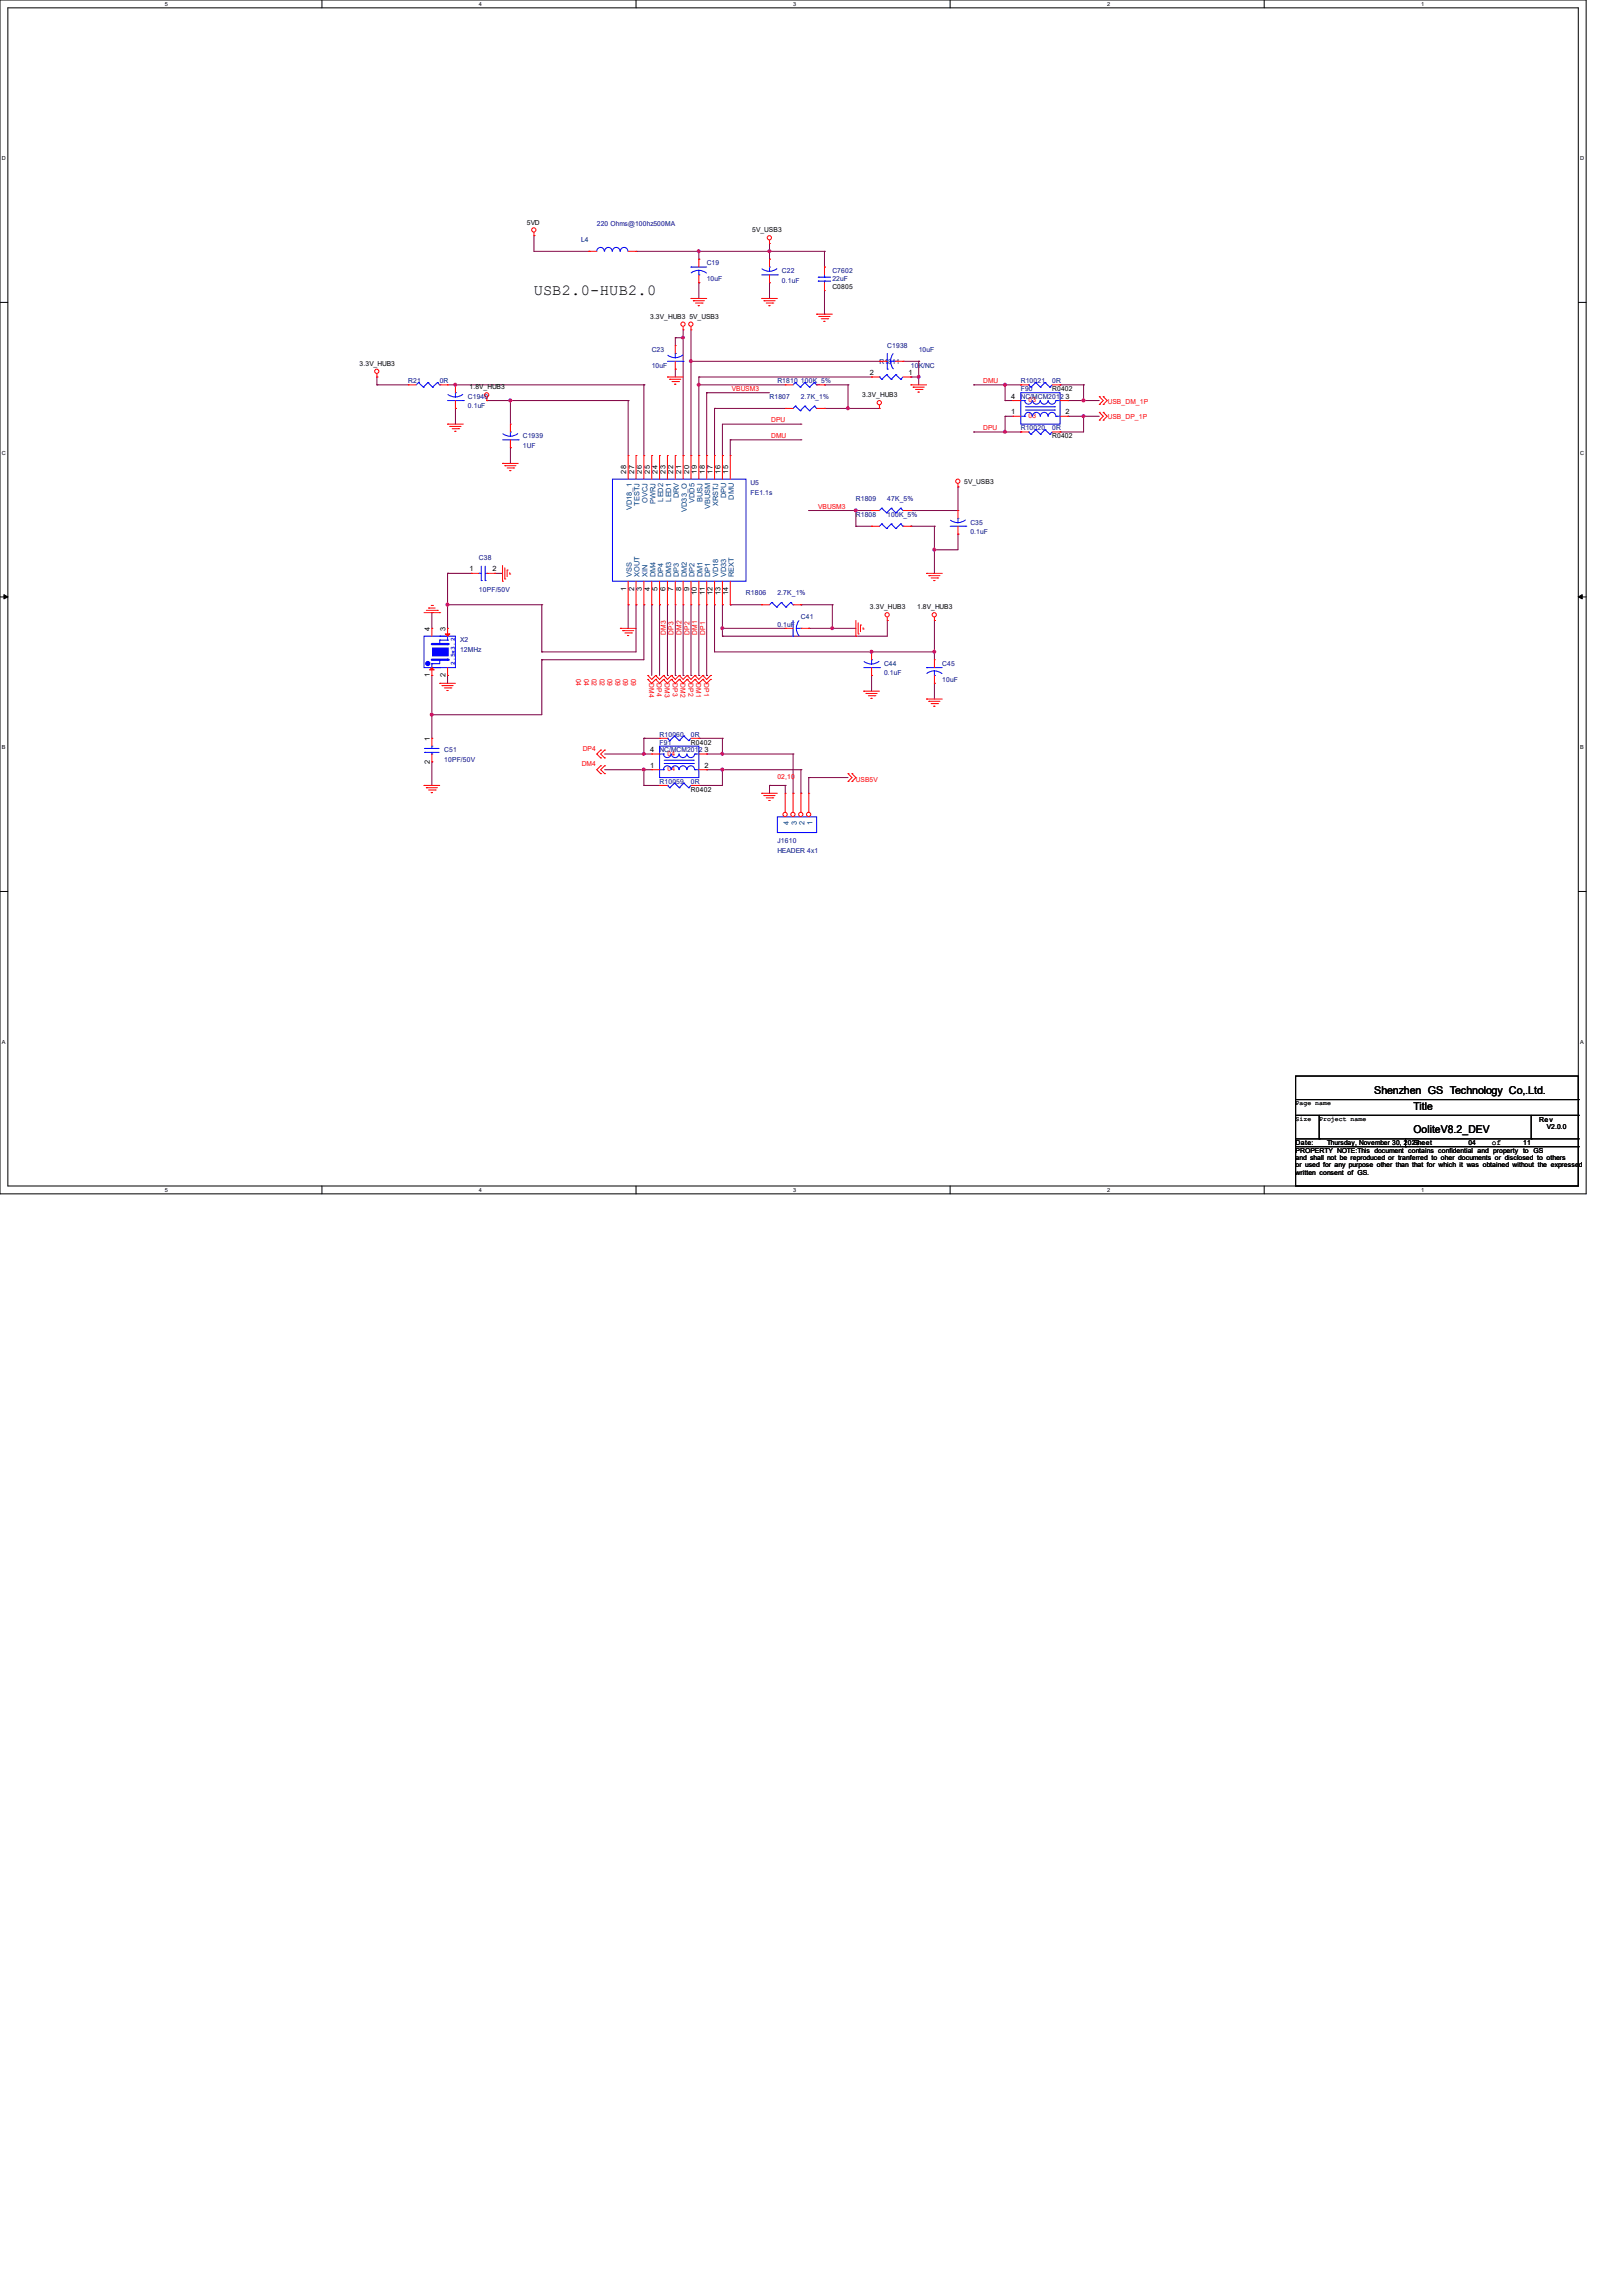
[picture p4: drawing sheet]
<svg xmlns="http://www.w3.org/2000/svg" width="210mm" height="297mm" viewBox="0 0 210 297" stroke-linecap="round" stroke-linejoin="round" font-family="sans-serif">
<defs><g id="words">
<text font-size="2" x="69.1" y="38.1">USB2.0-HUB2.0</text>
<g font-size="1.4">
<text x="177.8" y="141.5">Shenzhen GS Technology Co,.Ltd.</text>
<text x="182.9" y="143.6">Title</text>
<text x="182.9" y="146.6">OoliteV8.2_DEV</text>
</g>
<text font-size="1" x="193" y="148.2">of</text>
<g font-size=".9">
<text x="68.2" y="29">5VD</text>
<text x="97.3" y="30.1">5V_USB3</text>
<text x="84.1" y="41.2">3.3V_HUB3</text>
<text x="89.2" y="41.2">5V_USB3</text>
<text x="107.7" y="37.4">C0805</text>
<text x="46.5" y="47.3">3.3V_HUB3</text>
<text x="60.7" y="50.4">1.8V_HUB3</text>
<text x="111.5" y="51.4">3.3V_HUB3</text>
<text x="112.6" y="48.5">2</text>
<text x="117.6" y="48.5">1</text>
<text x="130.9" y="53.6">1</text>
<text x="130.9" y="51.6">4</text>
<text x="136.1" y="50.6">R0402</text>
<text x="137.9" y="53.6">2</text>
<text x="137.9" y="51.6">3</text>
<text x="136.1" y="56.7">R0402</text>
<text x="81" y="61.3" transform="rotate(-90 81 61.3)">28</text>
<text x="82" y="61.3" transform="rotate(-90 82 61.3)">27</text>
<text x="83.1" y="61.3" transform="rotate(-90 83.1 61.3)">26</text>
<text x="84.1" y="61.3" transform="rotate(-90 84.1 61.3)">25</text>
<text x="85.1" y="61.3" transform="rotate(-90 85.1 61.3)">24</text>
<text x="86.1" y="61.3" transform="rotate(-90 86.1 61.3)">23</text>
<text x="87.1" y="61.3" transform="rotate(-90 87.1 61.3)">22</text>
<text x="88.1" y="61.3" transform="rotate(-90 88.1 61.3)">21</text>
<text x="89.2" y="61.3" transform="rotate(-90 89.2 61.3)">20</text>
<text x="90.2" y="61.3" transform="rotate(-90 90.2 61.3)">19</text>
<text x="91.2" y="61.3" transform="rotate(-90 91.2 61.3)">18</text>
<text x="92.2" y="61.3" transform="rotate(-90 92.2 61.3)">17</text>
<text x="93.2" y="61.3" transform="rotate(-90 93.2 61.3)">16</text>
<text x="94.2" y="61.3" transform="rotate(-90 94.2 61.3)">15</text>
<text x="124.8" y="62.6">5V_USB3</text>
<text x="60.7" y="73.9">1</text>
<text x="63.7" y="73.9">2</text>
<text x="81" y="76.5" transform="rotate(-90 81 76.5)">1</text>
<text x="82" y="76.5" transform="rotate(-90 82 76.5)">2</text>
<text x="83.1" y="76.5" transform="rotate(-90 83.1 76.5)">3</text>
<text x="84.1" y="76.5" transform="rotate(-90 84.1 76.5)">4</text>
<text x="85.1" y="76.5" transform="rotate(-90 85.1 76.5)">5</text>
<text x="86.1" y="76.5" transform="rotate(-90 86.1 76.5)">6</text>
<text x="87.1" y="76.5" transform="rotate(-90 87.1 76.5)">7</text>
<text x="88.1" y="76.5" transform="rotate(-90 88.1 76.5)">8</text>
<text x="89.2" y="76.5" transform="rotate(-90 89.2 76.5)">9</text>
<text x="90.2" y="77" transform="rotate(-90 90.2 77)">10</text>
<text x="91.2" y="77" transform="rotate(-90 91.2 77)">11</text>
<text x="92.2" y="77" transform="rotate(-90 92.2 77)">12</text>
<text x="93.2" y="77" transform="rotate(-90 93.2 77)">13</text>
<text x="94.2" y="77" transform="rotate(-90 94.2 77)">14</text>
<text x="55.6" y="81.6" transform="rotate(-90 55.6 81.6)">4</text>
<text x="57.7" y="81.6" transform="rotate(-90 57.7 81.6)">3</text>
<text x="112.6" y="78.8">3.3V_HUB3</text>
<text x="118.7" y="78.8">1.8V_HUB3</text>
<text x="55.6" y="87.6" transform="rotate(-90 55.6 87.6)">1</text>
<text x="57.7" y="87.6" transform="rotate(-90 57.7 87.6)">2</text>
<text x="55.6" y="95.8" transform="rotate(-90 55.6 95.8)">1</text>
<text x="55.6" y="98.8" transform="rotate(-90 55.6 98.8)">2</text>
<text x="84.1" y="99.3">1</text>
<text x="84.1" y="97.3">4</text>
<text x="89.4" y="96.3">R0402</text>
<text x="91.1" y="99.3">2</text>
<text x="91.1" y="97.3">3</text>
<text x="89.4" y="102.4">R0402</text>
<text x="167.6" y="148.1">Date:</text>
<text x="167.6" y="149.1">PROPERTY NOTE:This document contains</text>
<text x="167.6" y="149.1">PROPERTY NOTE:This document contains confidenti</text>
<text x="167.6" y="149.1">PROPERTY NOTE:This document contains confidential and</text>
<text x="171.7" y="148.1">Thursday, November 30, 202S3heet</text>
<text x="186.1" y="149.1">confidential and property ttto GS</text>
<text x="189.9" y="149.1">al and property</text>
<text x="190" y="148.1">04</text>
<text x="193.2" y="149.1">property</text>
<text x="197.1" y="148.1">11</text>
<text x="197.3" y="149.1">o GS</text>
<text x="199.1" y="145.1">Rev</text>
<text x="200.2" y="146.1">V2.0.0</text>
<text x="167.6" y="150.1">and shall not be rrreproduced or tttrrranferred ttto</text>
<text x="167.6" y="151">or used fffor any purpose other ttthan ttthat fffor w</text>
<text x="167.6" y="151.9">written consent of GS.</text>
<text x="167.6" y="150.1">and shall not be</text>
<text x="167.6" y="151">or used</text>
<text x="171.4" y="151">or any purpose other</text>
<text x="175" y="150.1">eproduced or</text>
<text x="180.8" y="151">han</text>
<text x="181.4" y="150.1">anferred</text>
<text x="183" y="151">hat</text>
<text x="184.9" y="151">or which iiittt was obtained without ttthe expresse</text>
<text x="184.9" y="151">or which</text>
<text x="185.5" y="150.1">o oher documents or disclosed ttto others</text>
<text x="185.5" y="150.1">o oher documents or disclosed</text>
<text x="186.4" y="150.1">oher documents or disclosed</text>
<text x="186.8" y="151">hich</text>
<text x="189.8" y="151">was obtained without</text>
<text x="199.1" y="150.1">o others</text>
<text x="199.2" y="151">he expresse</text>
<text x="204.3" y="151">d</text>
</g>
<g font-size=".9" fill="#000080">
<text x="77.2" y="29.3">220 Ohms@100hz500MA</text>
<text x="75.2" y="31.3">L4</text>
<text x="91.4" y="34.3">C19</text>
<text x="101.2" y="35.3">C22</text>
<text x="107.7" y="35.3">C7602</text>
<text x="91.4" y="36.4">10uF</text>
<text x="101.2" y="36.6">0.1uF</text>
<text x="107.7" y="36.4">22uF</text>
<text x="84.3" y="45.5">C23</text>
<text x="84.3" y="47.5">10uF</text>
<text x="113.8" y="47">R1</text>
<text x="114.8" y="45">C1938</text>
<text x="114.9" y="47">811</text>
<text x="117.9" y="47.5">10K/NC</text>
<text x="118.9" y="45.5">10uF</text>
<text x="52.8" y="49.6">R21</text>
<text x="56.9" y="49.6">0R</text>
<text x="60.5" y="51.6">C1940</text>
<text x="60.5" y="52.8">0.1uF</text>
<text x="99.6" y="51.6">R1807</text>
<text x="100.6" y="49.6">R1810</text>
<text x="103.6" y="49.6">100K_5%</text>
<text x="103.6" y="51.6">2.7K_1%</text>
<text x="132.1" y="49.6">R10021</text>
<text x="132.1" y="50.6">F90</text>
<text x="132.1" y="51.6">NC/MCM201</text>
<text x="136.1" y="49.6">0R</text>
<text x="137.2" y="51.6">2</text>
<text x="67.6" y="56.7">C1939</text>
<text x="67.6" y="57.9">1UF</text>
<text x="132.1" y="55.7">R10020</text>
<text x="136.1" y="55.7">0R</text>
<text x="97.1" y="62.8">U5</text>
<text x="97.1" y="64">FE1.1s</text>
<text x="110.7" y="64.8">R1809</text>
<text x="114.8" y="64.8">47K_5%</text>
<text x="110.7" y="66.8">R1808</text>
<text x="114.8" y="66.8">100K_5%</text>
<text x="125.6" y="67.9">C35</text>
<text x="125.6" y="69.1">0.1uF</text>
<text x="62" y="72.4">C38</text>
<text x="62" y="76.6">10PF/50V</text>
<text x="96.5" y="77">R1806</text>
<text x="100.6" y="77">2.7K_1%</text>
<text x="59.5" y="83.1">X2</text>
<text x="100.6" y="81.1">0.1uF</text>
<text x="103.6" y="80.1">C41</text>
<text x="59.5" y="84.3">12MHz</text>
<text x="114.4" y="86.1">C44</text>
<text x="114.4" y="87.4">0.1uF</text>
<text x="121.9" y="86.1">C45</text>
<text x="121.9" y="88.2">10uF</text>
<text x="85.3" y="95.3">R10060</text>
<text x="89.4" y="95.3">0R</text>
<text x="57.5" y="97.3">C51</text>
<text x="57.5" y="98.6">10PF/50V</text>
<text x="85.3" y="96.3">F91</text>
<text x="85.3" y="97.3">NC/MCM201</text>
<text x="85.3" y="101.4">R10059</text>
<text x="89.4" y="101.4">0R</text>
<text x="90.4" y="97.3">2</text>
<text x="100.6" y="109.1">J1610</text>
<text x="100.6" y="110.3">HEADER 4x1</text>
</g>
<g font-size=".9" fill="#f00">
<text x="94.7" y="50.6">VBUSM3</text>
<text x="127.2" y="49.6">DMU</text>
<text x="133.1" y="52">03</text>
<text x="143.3" y="52.2">USB_DM_1P</text>
<text x="99.8" y="54.7">DPU</text>
<text x="99.8" y="56.7">DMU</text>
<text x="127.2" y="55.7">DPU</text>
<text x="133.1" y="54.1">03</text>
<text x="143.3" y="54.2">USB_DP_1P</text>
<text x="105.9" y="65.8">VBUSM3</text>
<text x="86.1" y="82.1" transform="rotate(-90 86.1 82.1)">DM3</text>
<text x="87.2" y="82.1" transform="rotate(-90 87.2 82.1)">DP3</text>
<text x="88.2" y="82.1" transform="rotate(-90 88.2 82.1)">DM2</text>
<text x="89.2" y="82.1" transform="rotate(-90 89.2 82.1)">DP2</text>
<text x="90.2" y="82.1" transform="rotate(-90 90.2 82.1)">DM1</text>
<text x="91.2" y="82.1" transform="rotate(-90 91.2 82.1)">DP1</text>
<text x="74.5" y="87.8" transform="rotate(90 74.5 87.8)">04</text>
<text x="75.6" y="87.8" transform="rotate(90 75.6 87.8)">04</text>
<text x="76.6" y="87.8" transform="rotate(90 76.6 87.8)">02</text>
<text x="77.6" y="87.8" transform="rotate(90 77.6 87.8)">02</text>
<text x="78.6" y="87.8" transform="rotate(90 78.6 87.8)">09</text>
<text x="79.6" y="87.8" transform="rotate(90 79.6 87.8)">09</text>
<text x="80.6" y="87.8" transform="rotate(90 80.6 87.8)">09</text>
<text x="81.7" y="87.8" transform="rotate(90 81.7 87.8)">09</text>
<text x="84" y="88.4" transform="rotate(90 84 88.4)">DM4</text>
<text x="85" y="88.4" transform="rotate(90 85 88.4)">DP4</text>
<text x="86" y="88.4" transform="rotate(90 86 88.4)">DM3</text>
<text x="87" y="88.4" transform="rotate(90 87 88.4)">DP3</text>
<text x="88.1" y="88.4" transform="rotate(90 88.1 88.4)">DM2</text>
<text x="89.1" y="88.4" transform="rotate(90 89.1 88.4)">DP2</text>
<text x="90.1" y="88.4" transform="rotate(90 90.1 88.4)">DM1</text>
<text x="91.1" y="88.4" transform="rotate(90 91.1 88.4)">DP1</text>
<text x="75.3" y="99.1">DM4</text>
<text x="75.4" y="97.1">DP4</text>
<text x="86.4" y="99.8">04</text>
<text x="86.4" y="97.7">04</text>
<text x="100.6" y="100.8">02,10</text>
<text x="110.7" y="101.2">USB5V</text>
</g>
<g font-size=".9" fill="#004080">
<text x="81.7" y="66" transform="rotate(-90 81.7 66)">VD18_1</text>
<text x="82.8" y="65.4" transform="rotate(-90 82.8 65.4)">TESTJ</text>
<text x="83.8" y="65" transform="rotate(-90 83.8 65)">OVCJ</text>
<text x="84.8" y="65.2" transform="rotate(-90 84.8 65.2)">PWRJ</text>
<text x="85.8" y="64.9" transform="rotate(-90 85.8 64.9)">LED2</text>
<text x="86.8" y="64.9" transform="rotate(-90 86.8 64.9)">LED1</text>
<text x="87.8" y="64.5" transform="rotate(-90 87.8 64.5)">DRV</text>
<text x="89.9" y="65" transform="rotate(-90 89.9 65)">VDD5</text>
<text x="90.9" y="64.9" transform="rotate(-90 90.9 64.9)">BUSJ</text>
<text x="91.9" y="65.9" transform="rotate(-90 91.9 65.9)">VBUSM</text>
<text x="92.9" y="65.5" transform="rotate(-90 92.9 65.5)">XRSTJ</text>
<text x="93.9" y="64.5" transform="rotate(-90 93.9 64.5)">DPU</text>
<text x="95" y="64.6" transform="rotate(-90 95 64.6)">DMU</text>
<text x="88.9" y="66.2" transform="rotate(-90 88.9 66.2)">VD33_O</text>
<text x="81.7" y="74.7" transform="rotate(-90 81.7 74.7)">VSS</text>
<text x="82.8" y="74.7" transform="rotate(-90 82.8 74.7)">XOUT</text>
<text x="83.8" y="74.7" transform="rotate(-90 83.8 74.7)">XIN</text>
<text x="84.8" y="74.7" transform="rotate(-90 84.8 74.7)">DM4</text>
<text x="85.8" y="74.7" transform="rotate(-90 85.8 74.7)">DP4</text>
<text x="86.8" y="74.7" transform="rotate(-90 86.8 74.7)">DM3</text>
<text x="87.8" y="74.7" transform="rotate(-90 87.8 74.7)">DP3</text>
<text x="88.9" y="74.7" transform="rotate(-90 88.9 74.7)">DM2</text>
<text x="89.9" y="74.7" transform="rotate(-90 89.9 74.7)">DP2</text>
<text x="90.9" y="74.7" transform="rotate(-90 90.9 74.7)">DM1</text>
<text x="91.9" y="74.7" transform="rotate(-90 91.9 74.7)">DP1</text>
<text x="92.9" y="74.7" transform="rotate(-90 92.9 74.7)">VD18</text>
<text x="93.9" y="74.7" transform="rotate(-90 93.9 74.7)">VD33</text>
<text x="95" y="74.7" transform="rotate(-90 95 74.7)">REXT</text>
<text x="102.1" y="106.7" transform="rotate(-90 102.1 106.7)">4</text>
<text x="103.1" y="106.7" transform="rotate(-90 103.1 106.7)">3</text>
<text x="104.1" y="106.7" transform="rotate(-90 104.1 106.7)">2</text>
<text x="105.1" y="106.7" transform="rotate(-90 105.1 106.7)">1</text>
</g>
<text font-size=".8" fill="#00f" x="58.8" y="86.1" transform="rotate(-90 58.8 86.1)">2.5x3.2</text>
<g font-size=".8">
<text x="167.6" y="143">Page name</text>
<text x="167.6" y="145">Size</text>
<text x="170.7" y="145">Project name</text>
</g>
<g font-size=".7">
<text x="21.3" y=".8">5</text>
<text x="62" y=".8">4</text>
<text x="102.6" y=".8">3</text>
<text x="143.3" y=".8">2</text>
<text x="183.9" y=".8">1</text>
<text x=".3" y="20.7">D</text>
<text x="204.5" y="20.7">D</text>
<text x=".3" y="58.8">C</text>
<text x="204.5" y="58.8">C</text>
<text x=".3" y="96.9">B</text>
<text x="204.5" y="96.9">B</text>
<text x=".3" y="135">A</text>
<text x="204.5" y="135">A</text>
<text x="21.3" y="154.2">5</text>
<text x="62" y="154.2">4</text>
<text x="102.6" y="154.2">3</text>
<text x="143.3" y="154.2">2</text>
<text x="183.9" y="154.2">1</text>
</g>
</g></defs>
<g fill="none" stroke="#000" stroke-width=".13">
<path d="M0 0h205.2v154.4h-205.2zM1 1h203.2v152.4h-203.2zM41.7 0v1M82.3 0v1M122.9 0v1M163.6 0v1M0 39.1h1M204.2 39.1h1M0 77.2h1M.5 76.9l.5 .3-.5 .3zM204.2 77.2l.5-.3v.6zM204.2 77.2h1"/>
<path d="M0 115.3h1M204.2 115.3h1M41.7 153.4v1M82.3 153.4v1M122.9 153.4v1M163.6 153.4v1"/>
</g>
<path d="M.5 76.9l.5 .3-.5 .3zM204.2 77.2l.5-.3v.6z" fill="#000"/>
<path d="M99.6 32.5h7.1M106.7 32.5h.1" fill="none" stroke="#800040" stroke-width=".13"/>
<circle cx="99.5" cy="32.5" r=".19" fill="#f0f"/>
<circle cx="99.5" cy="32.5" r=".19" fill="none" stroke="#f0f" stroke-width=".13"/>
<g fill="none" stroke="#800040" stroke-width=".13">
<path d="M90.4 36.6h.1M90.4 32.5h.1M90.4 36.6v2M90.4 32.5h9.2M106.7 34.5h.1M106.7 32.5v2M106.7 37.6v3M106.7 40.6h.1M81.3 78.2h.1M81.3 78.2v3.1M82.3 78.2h.1M82.3 78.2v6.1"/>
<path d="M55.9 98.6h.1M55.9 98.6v3"/>
</g>
<circle cx="90.4" cy="32.5" r=".19" fill="#f0f"/>
<circle cx="90.4" cy="32.5" r=".19" fill="none" stroke="#f0f" stroke-width=".13"/>
<path d="M83.3 78.2h.1M83.3 78.2v7.1h-13.2M93.5 78.2h.1M93.5 78.2v3.1M70.1 85.3h.1M70.1 84.3h.1M70.1 84.3h12.2M92.5 84.3h20.3M93.5 82.3h.1M93.5 82.3h21.3M112.8 84.3h.1" fill="none" stroke="#800040" stroke-width=".13"/>
<circle cx="112.8" cy="84.3" r=".19" fill="#f0f"/>
<circle cx="112.8" cy="84.3" r=".19" fill="none" stroke="#f0f" stroke-width=".13"/>
<path d="M89.4 46.7h24.4M113.8 46.7h.1M92.5 78.2h.1M92.5 78.2v6.1" fill="none" stroke="#800040" stroke-width=".13"/>
<circle cx="89.4" cy="46.7" r=".19" fill="#f0f"/>
<circle cx="89.4" cy="46.7" r=".19" fill="none" stroke="#f0f" stroke-width=".13"/>
<path d="M57.9 49.8h1M58.9 49.8h.1M66 51.8h.1M66 51.8h15.3M83.3 49.8h.1M83.3 49.8v9.1M88.4 43.7h.1M88.4 42.7v1M89.4 46.7h.1M89.4 46.7v12.2" fill="none" stroke="#800040" stroke-width=".13"/>
<circle cx="66" cy="51.8" r=".19" fill="#f0f"/>
<circle cx="66" cy="51.8" r=".19" fill="none" stroke="#f0f" stroke-width=".13"/>
<g fill="none" stroke="#800040" stroke-width=".13">
<path d="M81.3 51.8h.1M81.3 51.8v7.1M90.4 49.8h.1M90.4 49.8h11.2M90.4 49.8v9.1M91.4 50.8h.1M91.4 50.8h8.2M91.4 50.8v8.1M92.5 52.8h.1M92.5 52.8h9.1M92.5 52.8v6.1M94.5 78.2h.1"/>
<path d="M94.5 78.2h4.1"/>
</g>
<circle cx="90.4" cy="49.8" r=".19" fill="#f0f"/>
<circle cx="90.4" cy="49.8" r=".19" fill="none" stroke="#f0f" stroke-width=".13"/>
<path d="M93.5 81.3h.1M93.5 81.3v1M104.6 81.3h.1M104.6 81.3h3.1" fill="none" stroke="#800040" stroke-width=".13"/>
<circle cx="93.5" cy="81.3" r=".19" fill="#f0f"/>
<circle cx="93.5" cy="81.3" r=".19" fill="none" stroke="#f0f" stroke-width=".13"/>
<path d="M94.5 56.9h.1M94.5 56.9v2M93.5 81.3h.1M93.5 81.3h8.1M107.7 81.3h.1M107.7 81.3h3" fill="none" stroke="#800040" stroke-width=".13"/>
<circle cx="107.7" cy="81.3" r=".19" fill="#f0f"/>
<circle cx="107.7" cy="81.3" r=".19" fill="none" stroke="#f0f" stroke-width=".13"/>
<g fill="none" stroke="#800040" stroke-width=".13">
<path d="M99.6 36.6h.1M99.6 36.6v2M55.9 79.2h.1M55.9 79.2v2.1M57.9 74.2h.1M57.9 74.2v4M103.6 78.2h.1M103.6 78.2h4.1M107.7 78.2h.1M107.7 78.2v3.1M57.9 87.4h.1M57.9 87.4v1"/>
<path d="M114.8 80.3h.1M114.8 80.3v2M120.9 80.3h.1M120.9 88.4h.1M120.9 84.3h.1M120.9 80.3v5M120.9 88.4v2"/>
</g>
<circle cx="57.9" cy="78.2" r=".19" fill="#f0f"/>
<circle cx="57.9" cy="78.2" r=".19" fill="none" stroke="#f0f" stroke-width=".13"/>
<path d="M55.9 87.4h.1M55.9 87.4v5.1" fill="none" stroke="#800040" stroke-width=".13"/>
<circle cx="55.9" cy="92.4" r=".19" fill="#f0f"/>
<circle cx="55.9" cy="92.4" r=".19" fill="none" stroke="#f0f" stroke-width=".13"/>
<path d="M90.4 33.5h.1M90.4 32.5v1M106.7 52.8h.1M106.7 52.8h3M57.9 74.2h.1M57.9 74.2h3.1M110.7 66h.1M110.7 66h2.1" fill="none" stroke="#800040" stroke-width=".13"/>
<circle cx="109.7" cy="52.8" r=".19" fill="#f0f"/>
<circle cx="109.7" cy="52.8" r=".19" fill="none" stroke="#f0f" stroke-width=".13"/>
<path d="M64 74.2h.1M64 74.2h1M110.7 66h.1M110.7 66v2.1" fill="none" stroke="#800040" stroke-width=".13"/>
<circle cx="110.7" cy="66" r=".19" fill="#f0f"/>
<circle cx="110.7" cy="66" r=".19" fill="none" stroke="#f0f" stroke-width=".13"/>
<path d="M99.6 33.5h.1M99.6 32.5v1M117.9 66h.1M117.9 66h6.1M120.9 68.1h.1M120.9 68.1v3" fill="none" stroke="#800040" stroke-width=".13"/>
<circle cx="120.9" cy="71.1" r=".19" fill="#f0f"/>
<circle cx="120.9" cy="71.1" r=".19" fill="none" stroke="#f0f" stroke-width=".13"/>
<g fill="none" stroke="#800040" stroke-width=".13">
<path d="M82.3 32.5h8.1M90.4 32.5h.1M99.6 32.5h.1M99.6 31.5v1M48.8 48.8h.1M48.8 49.8h.1M48.8 49.8h4M48.8 48.8v1M63 51.8h.1M63 51.8h3M66 57.9h.1M66 51.8h.1"/>
<path d="M66 51.8v3.1M66 57.9v2M106.7 49.8h.1M106.7 49.8h3M109.7 49.8h.1M109.7 52.8h.1M109.7 49.8v3M109.7 52.8h4.1M116.8 46.7h2.1M118.9 46.7h.1M57.9 78.2h.1M57.9 78.2v3.1"/>
<path d="M57.9 78.2h12.2M70.1 78.2h.1M70.1 78.2v6.1M104.6 66h.1M104.6 66h6.1M110.7 68.1h.1M110.7 68.1h2.1M117.9 68.1h.1M117.9 68.1h3M120.9 71.1h.1M120.9 71.1v3.1M124 63h.1"/>
<path d="M124 69.1h.1M124 63v3M124 69.1v2h-3.1M55.9 92.5h.1M55.9 92.5v3M70.1 85.3h.1M70.1 85.3v7.2h-14.2M112.8 84.3h8.1M120.9 84.3h.1"/>
</g>
<circle cx="120.9" cy="84.3" r=".19" fill="#f0f"/>
<circle cx="120.9" cy="84.3" r=".19" fill="none" stroke="#f0f" stroke-width=".13"/>
<path d="M58.9 49.8h24.4M83.3 49.8h.1M112.8 87.4h.1M112.8 87.4v2" fill="none" stroke="#800040" stroke-width=".13"/>
<circle cx="58.9" cy="49.8" r=".19" fill="#f0f"/>
<circle cx="58.9" cy="49.8" r=".19" fill="none" stroke="#f0f" stroke-width=".13"/>
<path d="M58.9 52.8h.1M58.9 52.8v2.1M87.4 47.8h.1M87.4 43.7h.1M87.4 43.7v1M87.4 47.8v1M88.4 58.9h.1M88.4 43.7v15.2" fill="none" stroke="#800040" stroke-width=".13"/>
<circle cx="88.4" cy="43.7" r=".19" fill="#f0f"/>
<circle cx="88.4" cy="43.7" r=".19" fill="none" stroke="#f0f" stroke-width=".13"/>
<g fill="none" stroke="#800040" stroke-width=".13">
<path d="M87.4 43.7h1M88.4 43.7h.1M89.4 46.7h.1M89.4 42.7v4M90.4 48.8h.1M90.4 48.8h22.4M90.4 48.8v1M93.5 58.9h.1M93.5 54.9v4M112.8 48.8h.1M117.9 48.8h.1M117.9 48.8h1"/>
<path d="M118.9 46.7h.1M118.9 48.8h.1M118.9 46.7v3.1"/>
</g>
<circle cx="118.9" cy="48.7" r=".19" fill="#f0f"/>
<circle cx="118.9" cy="48.7" r=".19" fill="none" stroke="#f0f" stroke-width=".13"/>
<g fill="none" stroke="#800040" stroke-width=".13">
<path d="M126 49.8h.1M126 49.8h4M86.4 78.2v9.2M87.4 78.2v9.2M88.4 78.2v9.2M89.4 78.2v9.2M90.4 78.2v9.2M91.4 78.2v9.2M86.4 87.4h.1M87.4 87.4h.1M88.4 87.4h.1M89.4 87.4h.1"/>
<path d="M90.4 87.4h.1M91.4 87.4h.1"/>
</g>
<circle cx="130" cy="49.8" r=".19" fill="#f0f"/>
<circle cx="130" cy="49.8" r=".19" fill="none" stroke="#f0f" stroke-width=".13"/>
<path d="M126 55.9h.1M126 55.9h4" fill="none" stroke="#800040" stroke-width=".13"/>
<circle cx="130" cy="55.9" r=".19" fill="#f0f"/>
<circle cx="130" cy="55.9" r=".19" fill="none" stroke="#f0f" stroke-width=".13"/>
<path d="M137.2 55.9h.1M137.2 49.8h.1M137.2 49.8h3M138.2 53.8h.1M138.2 51.8h.1M138.2 53.8h2M138.2 51.8h4M140.2 53.8h.1M140.2 49.8h.1M140.2 51.8h.1M140.2 53.8v2.1h-3M140.2 49.8v2" fill="none" stroke="#800040" stroke-width=".13"/>
<circle cx="140.2" cy="51.8" r=".19" fill="#f0f"/>
<circle cx="140.2" cy="51.8" r=".19" fill="none" stroke="#f0f" stroke-width=".13"/>
<path d="M140.2 53.8h.1M140.2 53.8h2" fill="none" stroke="#800040" stroke-width=".13"/>
<circle cx="140.2" cy="53.8" r=".19" fill="#f0f"/>
<circle cx="140.2" cy="53.8" r=".19" fill="none" stroke="#f0f" stroke-width=".13"/>
<g fill="none" stroke="#800040" stroke-width=".13">
<path d="M69.1 30.5h.1M69.1 30.5v2h7.1M76.2 32.5h.1M93.5 54.9h10.1M94.5 56.9h9.1M103.6 54.9h.1M103.6 56.9h.1M130 51.8h.1M130 49.8h.1M130 53.8h.1M130 55.9h.1M130 51.8h1.1"/>
<path d="M130 49.8v2M130 53.8v2.1M130 49.8h2.1M130 53.8h1.1M130 55.9h2.1M132.1 49.8h.1M132.1 55.9h.1M84.3 78.2h.1M84.3 78.2v9.2M85.3 78.2h.1M85.3 78.2v9.2M91.4 99.6h.1"/>
<path d="M91.4 97.5h.1M91.4 99.6h2.1M93.5 99.6h.1M93.5 95.5h.1M93.5 99.6v2h-3.1M93.5 95.5v2h-2.1M90.4 101.6h.1M99.6 101.6h.1M99.6 101.6h2M99.6 101.6v1M101.6 101.6h.1M101.6 101.6v1"/>
<path d="M104.6 100.6h.1M104.6 100.6h5.1M104.6 100.6v2"/>
</g>
<circle cx="93.5" cy="97.5" r=".19" fill="#f0f"/>
<circle cx="93.5" cy="97.5" r=".19" fill="none" stroke="#f0f" stroke-width=".13"/>
<path d="M83.3 97.5h.1M83.3 95.5h.1M83.3 97.5h1M83.3 95.5v2M90.4 95.5h.1M90.4 95.5h3.1" fill="none" stroke="#800040" stroke-width=".13"/>
<circle cx="83.3" cy="97.5" r=".19" fill="#f0f"/>
<circle cx="83.3" cy="97.5" r=".19" fill="none" stroke="#f0f" stroke-width=".13"/>
<path d="M78.2 99.6h6.1M83.3 95.5h.1M83.3 99.6h.1M83.3 95.5h2M83.3 99.6v2M83.3 101.6h.1M83.3 101.6h2" fill="none" stroke="#800040" stroke-width=".13"/>
<circle cx="83.3" cy="99.5" r=".19" fill="#f0f"/>
<circle cx="83.3" cy="99.5" r=".19" fill="none" stroke="#f0f" stroke-width=".13"/>
<path d="M78.2 97.5h5.1M83.3 97.5h.1M93.5 97.5h9.1M93.5 99.6h10.1M102.6 97.5h.1M102.6 97.5v5.1M103.6 99.6h.1M102.6 102.6h.1" fill="none" stroke="#800040" stroke-width=".13"/>
<circle cx="93.5" cy="99.5" r=".19" fill="#f0f"/>
<circle cx="93.5" cy="99.5" r=".19" fill="none" stroke="#f0f" stroke-width=".13"/>
<path d="M103.6 99.6v3M103.6 102.6h.1" fill="none" stroke="#800040" stroke-width=".13"/>
<g fill="none" stroke="#f00" stroke-width=".13">
<path d="M69.1 30.5h.1M69.1 30.1v.4M89.4 38.6h.1M89.4 38.6h2M89.7 38.9h.1M89.7 38.9h1.4M90 39.2h.8M90.3 39.5h.1M90.3 39.5h.2M90.4 33.5h.1M90.4 36.6h.1M90.4 33.5v1"/>
<path d="M90.4 35.6v1M90.8 39.2h.1M98.6 38.6h.1M98.6 38.6h2M98.8 38.9h.1M98.8 38.9h1.5M99.1 39.2h.9M99.5 39.5h.1M99.5 39.5h.2M99.6 31.5h.1M99.6 36.6h.1M99.6 33.5h.1"/>
<path d="M99.6 31.1v.4M99.6 33.5v1M99.6 35.6v1M100 39.2h.1M106.7 37.6h.1M106.7 34.5h.1M106.7 34.5v1.1M106.7 36.6v1M48.8 48.8h.1M48.8 48.3v.5M52.8 49.8h.1M52.8 49.8h1"/>
<path d="M56.9 49.8h1M57.9 54.9h.1M57.9 49.8h.1M57.9 54.9h2M58.2 55.2h.1M58.2 55.2h1.4M58.5 55.5h.9M58.8 55.8h.1M58.8 55.8h.2M58.9 52.8h.1M58.9 49.8h.1M58.9 49.8v1"/>
<path d="M58.9 51.8v1M59.4 55.5h.1M63 51.8h.1M63 51.4v.4M65 59.9h.1M65 59.9h2.1M66 57.9h.1M66 54.9h.1M66 54.9v1M66 56.9v1M86.4 48.8h.1M86.4 48.8h2"/>
<path d="M86.7 49.1h.1M86.7 49.1h1.4M87 49.4h.8M87.3 49.7h.1M87.3 49.7h.2M87.8 49.4h.1M88.4 42.7h.1M88.4 42.2v.5M89.4 42.7h.1M89.4 42.2v.5M101.6 49.8h.1M101.6 49.8h1"/>
<path d="M105.7 40.6h.1M105.7 40.6h2M105.7 49.8h1M106 40.9h.1M106 40.9h1.4M106.3 41.2h.8M106.6 41.6h.1M106.6 41.6h.2M106.7 49.8h.1M107.1 41.2h.1M112.8 48.8h.1M112.8 48.8h1"/>
<path d="M113.8 52.8h.1M113.8 52.4v.4M116.8 48.8h1.1M117.9 49.8h.1M117.9 48.8h.1M117.9 49.8h2M118.2 50.1h.1M118.2 50.1h1.4M118.4 50.4h.9M118.8 50.7h.1M118.8 50.7h.2M119.3 50.4h.1"/>
<path d="M132.1 55.9h.1M132.1 55.9h1M136.1 55.9h1.1M137.2 55.9h.1M142.2 51.3h.1M142.2 52.3h.1M142.2 53.3h.1M142.2 54.4h.1M142.2 51.3l.5 .5-.5 .5M142.2 53.3l.5 .5-.5 .6M142.7 51.3h.1M142.7 52.3h.1"/>
<path d="M142.7 53.3h.1M142.7 54.4h.1M142.7 51.3l.6 .5-.6 .5M142.7 53.3l.6 .5-.6 .6M54.9 79.2h2M55.2 79h1.4M55.5 78.7h.1M55.5 78.7h.8M55.8 78.3h.2M56 78.3h.1M56.6 79h.1M56.9 79.2h.1"/>
<path d="M65 75.2h.1M65 73.2v2M65.3 74.9h.1M65.3 60.2h.1M65.3 73.4v1.5M65.3 60.2h1.5M65.6 73.7h.1M65.6 73.7v.9M65.6 60.5h.9M66 74.3h.1M66 60.9h.1M66 74.1v.2"/>
<path d="M66.5 60.5h.1M112.8 68.1h.1M112.8 66h.1M112.8 68.1h1M112.8 66h1M114.8 79.8v.5M116.8 68.1h1.1M116.8 66h1.1M117.9 68.1h.1M117.9 66h.1M119.9 74.2h.1M119.9 74.2h2"/>
<path d="M120.2 74.5h.1M120.2 74.5h1.4M120.5 74.8h.8M120.8 75.1h.1M120.8 75.1h.2M120.9 79.8v.5M121.3 74.8h.1M124 63h.1M124 69.1h.1M124 66h.1M124 62.6v.4M124 66v1.1"/>
<path d="M124 68.1v1M55.9 95.5h.1M55.9 98.6h.1M55.9 95.5v1M55.9 97.5v1.1M56.9 88.4h.1M56.9 88.4h2M57.2 88.7h.1M57.2 88.7h1.4M57.5 89h.8M57.8 89.3h.1M57.8 89.3h.2"/>
<path d="M58.3 89h.1M77.7 99.1h.1M77.7 98h.1M77.7 97h.1M77.7 99.1l-.5 .5 .5 .5M77.7 97l-.5 .5 .5 .5M78.2 99.1h.1M78.2 98h.1M78.2 97h.1M78.2 97l-.5 .5 .5 .5M78.2 99.1l-.5 .5 .5 .5M80.3 81.3h.1"/>
<path d="M80.3 81.3h2M80.6 81.6h.1M80.6 81.6h1.4M80.9 81.9h.8M81.2 82.2h.1M81.2 82.2h.2M81.7 81.9h.1M83.8 87.9h.1M83.8 87.4h.1M83.8 87.9l.5 .5 .5-.5M83.8 87.4l.5 .5 .5-.5M84.3 99.6h.1"/>
<path d="M84.3 97.5h.1M84.3 99.6h1M84.3 97.5h1M84.8 87.9h.1M84.8 87.4h.1M84.8 87.9l.5 .5 .6-.5M84.8 87.4l.5 .5 .6-.5M85.3 95.5h.1M85.3 95.5h1.1M85.9 87.9h.1M85.9 87.4h.1M85.9 87.9l.5 .5 .5-.5"/>
<path d="M85.9 87.4l.5 .5 .5-.5M86.9 87.9h.1M86.9 87.4h.1M86.9 87.9l.5 .5 .5-.5M86.9 87.4l.5 .5 .5-.5M87.9 87.9h.1M87.9 87.4h.1M87.9 87.9l.5 .5 .5-.5M87.9 87.4l.5 .5 .5-.5M88.9 87.9h.1M88.9 87.4h.1M88.9 87.9l.5 .5 .5-.5"/>
<path d="M88.9 87.4l.5 .5 .5-.5M89.4 95.5h1M89.9 87.9h.1M89.9 87.4h.1M89.9 87.9l.5 .5 .5-.5M89.9 87.4l.5 .5 .5-.5M90.4 95.5h.1M90.4 99.6h1M90.4 97.5h1M90.9 87.9h.1M90.9 87.4h.1M90.9 87.9l.5 .5 .5-.5"/>
<path d="M90.9 87.4l.5 .5 .5-.5M91.4 99.6h.1M91.4 97.5h.1M91.9 87.9h.1M91.9 87.4h.1M110.7 82.3h.1M110.7 80.3v2M111 82h.1M111 80.6v1.4M111.3 80.9h.1M111.3 80.9v.8M111.7 81.4h.1"/>
<path d="M111.7 81.2v.2M111.8 89.4h.1M111.8 89.4h2M112.1 89.7h.1M112.1 89.7h1.4M112.4 90h.8M112.7 90.3h.1M112.7 90.3h.2M112.8 87.4h.1M112.8 84.3h.1M112.8 84.3v1M112.8 86.4v1"/>
<path d="M113.2 90h.1M114.8 80.3h.1M119.9 90.4h.1M119.9 90.4h2M120.2 90.7h.1M120.2 90.7h1.4M120.5 91h.8M120.8 91.4h.1M120.8 91.4h.2M120.9 80.3h.1M120.9 85.3h.1M120.9 88.4h.1"/>
<path d="M120.9 85.3v1.1M120.9 87.4v1M121.3 91h.1M54.9 101.6h.1M54.9 101.6h2M55.2 101.9h.1M55.2 101.9h1.4M55.5 102.2h.8M55.8 102.5h.1M55.8 102.5h.2M56.3 102.2h.1M77.7 100.1h.1"/>
<path d="M78.2 100.1h.1M98.6 102.6h.1M98.6 102.6h2M98.8 102.9h.1M98.8 102.9h1.5M99.1 103.2h.9M99.5 103.5h.1M99.5 103.5h.2M100 103.2h.1M109.7 100.1h.1M109.7 101.1h.1M109.7 100.1l.5 .5-.5 .5"/>
<path d="M110.2 100.1h.1M110.2 101.1h.1M110.2 100.1l.5 .5-.5 .5"/>
<circle cx="69.1" cy="29.7" r=".28"/>
<circle cx="99.5" cy="30.8" r=".28"/>
<circle cx="48.7" cy="48" r=".28"/>
<circle cx="63" cy="51.1" r=".28"/>
<circle cx="88.4" cy="41.9" r=".28"/>
<circle cx="89.4" cy="41.9" r=".28"/>
<circle cx="113.8" cy="52.1" r=".28"/>
<circle cx="114.8" cy="79.5" r=".28"/>
<circle cx="120.9" cy="79.5" r=".28"/>
<circle cx="123.9" cy="62.3" r=".28"/>
</g>
<g fill="none" stroke="#000" stroke-width=".13">
<path d="M167.6 139.2h36.6v14.2h-36.6zM167.6 142.2h36.6M167.6 144.3h36.6M167.6 147.3h36.6M167.6 148.3h36.6M170.7 147.3h.1M170.7 144.3v3M181.9 148.3h.1M181.9 147.3v1M198.1 147.3h.1M198.1 144.3v3M204.2 142.2h.1"/>
<path d="M204.2 144.3h.1M204.2 147.3h.1M204.2 148.3h.1"/>
</g>
<g fill="none" stroke="#00f" stroke-width=".13">
<path d="M89.4 34.5h.1M89.4 34.5h2M90.4 35.6h.1M90.4 35l-.5 .1-.5 .2M90.4 35l.5 .1 .5 .2M90.4 35v.6M98.6 35.6h2M99.6 34.5h.1M99.6 34.5v.6M100.5 34.8l-.4 .2-.5 .1-.6-.1-.4-.2M100.6 35.6h.1M105.9 35.9h.1"/>
<path d="M105.9 36.4h.1M105.9 35.9h1.6M105.9 36.4h1.6M106.7 36.4h.1M106.7 35.9h.1M106.7 35.6v.3M106.7 36.4v.2M54.1 49.5h.1M54.1 49.5l-.3 .3M54.1 49.5l.7 .6M54.8 50.1h.1M55.4 49.5h.1"/>
<path d="M55.4 49.5l-.6 .6M55.4 49.5l.6 .6M56 50.1h.1M56.6 49.5h.1M56.6 49.5l-.6 .6M56.6 49.5l.3 .3M56.9 49.8h.1M57.9 51.8h2M58.9 50.8h.1M58.9 50.8v.6M59.9 51l-.5 .3-.5 .1-.5-.1-.4-.3M59.9 51.8h.1"/>
<path d="M65 56.9h2.1M66 55.9h.1M66 55.9v.6M67 56.1l-.5 .2-.5 .1-.5-.1-.4-.2M67.1 56.9h.1M102.9 49.5h.1M102.9 49.5l-.3 .3M102.9 49.5l.6 .6M103.5 50.1h.1M104.1 49.5h.1M104.1 49.5l-.6 .6M104.1 49.5l.6 .6"/>
<path d="M104.7 50.1h.1M105.4 49.5h.1M105.4 49.5l-.7 .6M105.4 49.5l.3 .3M105.7 49.8h.1M113.8 48.8h.1M113.8 48.8l.3 .3M114.1 49.1h.1M114.7 48.5h.1M114.7 48.5l.6 .6M114.7 48.5l-.6 .6M115.3 49.1h.1"/>
<path d="M115.9 48.5h.1M115.9 48.5l.6 .6M115.9 48.5l-.6 .6M116.5 49.1h.1M116.8 48.8l-.3 .3M133.1 55.9h.1M133.1 55.9l.3 .3M133.4 56.2h.1M134 55.6h.1M134 55.6l.6 .6M134 55.6l-.6 .6M134.6 56.2h.1"/>
<path d="M135.2 55.6h.1M135.2 55.6l.6 .6M135.2 55.6l-.6 .6M135.8 56.2h.1M136.1 55.9l-.3 .3M114.1 67.8h.1M114.1 65.7h.1M114.1 67.8l-.3 .3M114.1 67.8l.6 .6M114.1 65.7l-.3 .3M114.1 65.7l.6 .6M114.7 68.4h.1"/>
<path d="M114.7 66.3h.1M115.3 67.8h.1M115.3 65.7h.1M115.3 67.8l-.6 .6M115.3 67.8l.6 .6M115.3 65.7l-.6 .6M115.3 65.7l.6 .6M115.9 68.4h.1M115.9 66.3h.1M116.5 67.8h.1M116.5 65.7h.1M116.5 67.8l-.6 .6"/>
<path d="M116.5 67.8l.3 .3M116.5 65.7l-.6 .6M116.5 65.7l.3 .3M116.8 68.1h.1M116.8 66h.1M122.9 68.1h2.1M124 67.1h.1M124 67.1v.5M124.9 67.3l-.4 .2-.5 .1-.6-.1-.4-.2M125 68.1h.1M54.9 96.8h.1M54.9 97.3h.1"/>
<path d="M54.9 96.8h1.9M54.9 97.3h1.9M55.9 96.5h.1M55.9 97.5h.1M55.9 96.5v.3M55.9 97.3v.2M85.3 96.5h5.1v4.1h-5.1zM85.3 97.5h.6M85.3 99.6h.6M85.9 97.5h.1M85.9 99.6h.1M85.9 98.3h3.8"/>
<path d="M85.9 98.8h3.8M86.4 95.5h.1M86.4 95.5l.3 .3M86.7 95.8h.1M86.8 97.5a.49 .49 0 0 1-.5 .5 .49 .49 0 0 1-.4-.5M86.8 99.6a.49 .49 0 0 0-.5-.5 .49 .49 0 0 0-.4 .5M87.3 95.2h.1M87.3 95.2l.6 .6M87.3 95.2l-.6 .6M87.8 97.5a.49 .49 0 0 1-.4 .5 .49 .49 0 0 1-.5-.5M87.8 99.6a.49 .49 0 0 0-.4-.5 .49 .49 0 0 0-.5 .5M87.9 95.8h.1"/>
<path d="M88.5 95.2h.1M88.5 95.2l.6 .6M88.5 95.2l-.6 .6M88.9 97.5a.49 .49 0 0 1-.5 .5 .49 .49 0 0 1-.5-.5M88.9 99.6a.49 .49 0 0 0-.5-.5 .49 .49 0 0 0-.5 .5M89.1 95.8h.1M89.4 95.5l-.3 .3M89.7 98.3h.1M89.7 98.8h.1M89.9 97.5a.49 .49 0 0 1-.5 .5 .49 .49 0 0 1-.5-.5M89.9 99.6a.49 .49 0 0 0-.5-.5 .49 .49 0 0 0-.5 .5M89.9 97.5h.1"/>
<path d="M89.9 99.6h.1M89.9 97.5h.5M89.9 99.6h.5M111.8 86.4h2M112.8 85.3h.1M112.8 85.3v.6M113.7 85.6l-.4 .2-.5 .1-.5-.1-.5-.2M113.8 86.4h.1M119.9 86.4h.1M119.9 86.4h2M120.9 87.4h.1M120.9 86.8l-.5 .1-.5 .2"/>
<path d="M120.9 86.8l.5 .1 .5 .2M120.9 86.8v.6"/>
</g>
<circle cx="55.4" cy="85.8" r=".28" fill="#00f"/>
<g fill="none" stroke="#00f" stroke-width=".13">
<path d="M54.9 82.3h4v4.1h-4zM55.9 86.4h1M56.9 86.4h.1M56.9 85.3h.1M56.9 82.3h.1M56.9 83.3h.1M56.9 82.8v.5M56.9 85.3v.6M56.9 82.3h1"/>
<circle cx="55.4" cy="85.8" r=".28"/>
</g>
<path d="M56 83.8h2v1h-2z" fill-rule="evenodd" fill="#00f"/>
<path d="M55.9 85.9h.1M55.9 85.9h1M55.9 85.9v.5M56 83.8h2v1h-2zM56.9 82.8h.1M56.9 82.8h1M57.9 82.8h.1M57.9 82.3v.5" fill="none" stroke="#00f" stroke-width=".13"/>
<path d="M55.9 85.3h2M55.9 83.3h2M57.9 85.3h.1M57.9 83.3h.1" fill="none" stroke="#00f" stroke-width=".3"/>
<path d="M55.9 86.4l.3 .3h-.6z" fill="#f00"/>
<path d="M55.9 86.4l.3 .3h-.6zM55.9 87.4h.1M55.9 81.3h.1M55.9 81.3v1M55.9 86.4v1M57.9 87.4h.1M57.9 86.4v1" fill="none" stroke="#f00" stroke-width=".13"/>
<path d="M57.6 82h.6l-.3 .3z" fill="#f00"/>
<g fill="none" stroke="#f00" stroke-width=".13">
<path d="M76.2 32.5h.1M76.2 32.5h1M81.3 32.5h1M82.3 32.5h.1M81.3 58.9h.1M81.3 58.9v3.1M82.3 58.9h.1M82.3 58.9v3.1M83.3 58.9h.1M83.3 58.9v3.1M84.3 58.9h.1M84.3 58.9v3.1"/>
<path d="M85.3 58.9h.1M85.3 58.9v3.1M86.4 58.9h.1M86.4 58.9v3.1M87.4 47.8h.1M87.4 44.7h.1M87.4 58.9h.1M87.4 44.7v1M87.4 46.7v1.1M87.4 58.9v3.1M88.4 58.9h.1M88.4 58.9v3.1"/>
<path d="M89.4 58.9h.1M89.4 58.9v3.1M90.4 58.9h.1M90.4 58.9v3.1M91.4 58.9h.1M91.4 58.9v3.1M92.5 58.9h.1M92.5 58.9v3.1M93.5 58.9h.1M93.5 58.9v3.1M94.5 58.9h.1M94.5 58.9v3.1"/>
<path d="M101.6 52.8h.1M101.6 52.8h1M105.7 52.8h1M106.7 52.8h.1M113.8 46.7h.1M113.8 46.7h1M115.8 46.7h1M116.8 46.7h.1M131.1 53.8h.1M131.1 51.8h.1M131.1 53.8h1M131.1 51.8h1"/>
<path d="M132.1 49.8h.1M132.1 49.8h1M136.1 49.8h1.1M137.2 49.8h.1M137.2 53.8h1M137.2 51.8h1M138.2 53.8h.1M138.2 51.8h.1M61 74.2h.1M61 74.2h1M63 74.2h1M64 74.2h.1"/>
<path d="M81.3 78.2h.1M81.3 75.2v3M82.3 78.2h.1M82.3 75.2v3M83.3 78.2h.1M83.3 75.2v3M84.3 78.2h.1M84.3 75.2v3M85.3 78.2h.1M85.3 75.2v3M86.4 78.2h.1M86.4 75.2v3"/>
<path d="M87.4 78.2h.1M87.4 75.2v3M88.4 78.2h.1M88.4 75.2v3M89.4 78.2h.1M89.4 75.2v3M90.4 78.2h.1M90.4 75.2v3M91.4 78.2h.1M91.4 75.2v3M92.5 78.2h.1M92.5 75.2v3"/>
<path d="M93.5 78.2h.1M93.5 75.2v3M94.5 78.2h.1M94.5 75.2v3M98.6 78.2h.1M98.6 78.2h1M102.6 78.2h1M103.6 78.2h.1M57.6 82h.6l-.3 .3zM57.9 81.3h.1M57.9 81.3v1M101.6 81.3h.1"/>
<path d="M101.6 81.3h1M103.6 81.3h1M104.6 81.3h.1M85.3 101.6h.1M85.3 101.6h1.1M89.4 101.6h1M90.4 101.6h.1"/>
</g>
<g fill="none" stroke="#00f" stroke-width=".13">
<path d="M78.2 32.5a.49 .49 0 0 0-.5-.5 .49 .49 0 0 0-.5 .5M79.2 32.5a.49 .49 0 0 0-.5-.5 .49 .49 0 0 0-.5 .5M80.2 32.5a.49 .49 0 0 0-.5-.5 .49 .49 0 0 0-.5 .5M81.2 32.5a.49 .49 0 0 0-.5-.5 .49 .49 0 0 0-.4 .5M86.4 46.7h2M87.4 45.7h.1M87.4 45.7v.6M88.3 45.9l-.4 .3-.5 .1-.5-.1-.5-.2M88.4 46.7h.1M102.9 52.5h.1M102.9 52.5l-.3 .3M102.9 52.5l.6 .6"/>
<path d="M103.5 53.1h.1M104.1 52.5h.1M104.1 52.5l-.6 .6M104.1 52.5l.6 .6M104.7 53.1h.1M105.4 52.5h.1M105.4 52.5l-.7 .6M105.4 52.5l.3 .3M105.7 52.8h.1M114.8 47.8h.1M114.8 45.7v2.1M115.2 46.7l.1 .6 .3 .4"/>
<path d="M115.2 46.7h.6M115.6 45.7l-.3 .5-.1 .5M115.8 46.7h.1M132.1 50.8h5.1v4.1h-5.1zM132.1 51.8h.5M132.1 53.8h.5M132.6 51.8h.1M132.6 53.8h.1M132.7 52.6h3.7M132.7 53h3.7M133.1 49.8h.1M133.1 49.8l.3 .3"/>
<path d="M133.4 50.1h.1M133.6 51.8a.49 .49 0 0 1-.5 .5 .49 .49 0 0 1-.5-.5M133.6 53.8a.49 .49 0 0 0-.5-.5 .49 .49 0 0 0-.5 .5M134 49.5h.1M134 49.5l.6 .6M134 49.5l-.6 .6M134.6 51.8a.49 .49 0 0 1-.5 .5 .49 .49 0 0 1-.5-.5M134.6 53.8a.49 .49 0 0 0-.5-.5 .49 .49 0 0 0-.5 .5M134.6 50.1h.1M135.2 49.5h.1M135.2 49.5l.6 .6M135.2 49.5l-.6 .6"/>
<path d="M135.6 51.8a.49 .49 0 0 1-.5 .5 .49 .49 0 0 1-.5-.5M135.6 53.8a.49 .49 0 0 0-.5-.5 .49 .49 0 0 0-.5 .5M135.8 50.1h.1M136.1 49.8l-.3 .3M136.4 52.6h.1M136.4 53h.1M136.6 51.8a.49 .49 0 0 1-.5 .5 .49 .49 0 0 1-.5-.5M136.6 53.8a.49 .49 0 0 0-.5-.5 .49 .49 0 0 0-.5 .5M136.7 51.8h.1M136.7 53.8h.1M136.7 51.8h.5M136.7 53.8h.5"/>
<path d="M62 74.2h.1M62 74.2h.3M62.3 75.1h.1M62.3 73.2v1.9M62.8 75.1h.1M62.8 73.2v1.9M62.8 74.2h.2M63 74.2h.1M79.2 62h17.3v13.2h-17.3zM99.9 77.9h.1M99.9 77.9l-.3 .3M99.9 77.9l.6 .6"/>
<path d="M100.5 78.5h.1M101.1 77.9h.1M101.1 77.9l-.6 .6M101.1 77.9l.6 .6M101.7 78.5h.1M102.3 77.9h.1M102.3 77.9l-.6 .6M102.3 77.9l.3 .3M102.6 78.2h.1M102.6 82.3h.1M102.6 80.3v2M103 81.3l.1 .5 .3 .5"/>
<path d="M103 81.3h.6M103.4 80.3l-.3 .4-.1 .6M103.6 81.3h.1M86.4 101.6h.1M86.4 101.6l.3 .3M86.7 101.9h.1M87.3 101.3h.1M87.3 101.3l.6 .6M87.3 101.3l-.6 .6M87.9 101.9h.1M88.5 101.3h.1M88.5 101.3l.6 .6"/>
<path d="M88.5 101.3l-.6 .6M89.1 101.9h.1M89.4 101.6l-.3 .3M100.6 105.7h5.1v2h-5.1z"/>
</g>
<circle cx="104.6" cy="105.3" r=".28" fill="#fff"/>
<g fill="none" stroke="#f00" stroke-width=".13">
<path d="M104.6 102.6h.1M104.6 102.6v2.5"/>
<circle cx="104.6" cy="105.3" r=".28"/>
</g>
<circle cx="103.6" cy="105.3" r=".28" fill="#fff"/>
<g fill="none" stroke="#f00" stroke-width=".13">
<path d="M103.6 102.6h.1M103.6 102.6v2.5"/>
<circle cx="103.6" cy="105.3" r=".28"/>
</g>
<circle cx="102.6" cy="105.3" r=".28" fill="#fff"/>
<g fill="none" stroke="#f00" stroke-width=".13">
<path d="M102.6 102.6h.1M102.6 102.6v2.5"/>
<circle cx="102.6" cy="105.3" r=".28"/>
</g>
<circle cx="101.6" cy="105.3" r=".28" fill="#fff"/>
<g fill="none" stroke="#f00" stroke-width=".13">
<path d="M101.6 102.6h.1M101.6 102.6v2.5"/>
<circle cx="101.6" cy="105.3" r=".28"/>
</g>
<circle cx="99.5" cy="32.5" r=".19" fill="#f0f"/>
<circle cx="99.5" cy="32.5" r=".19" fill="none" stroke="#f0f" stroke-width=".13"/>
<circle cx="90.4" cy="32.5" r=".19" fill="#f0f"/>
<circle cx="90.4" cy="32.5" r=".19" fill="none" stroke="#f0f" stroke-width=".13"/>
<circle cx="112.8" cy="84.3" r=".19" fill="#f0f"/>
<circle cx="112.8" cy="84.3" r=".19" fill="none" stroke="#f0f" stroke-width=".13"/>
<circle cx="89.4" cy="46.7" r=".19" fill="#f0f"/>
<circle cx="89.4" cy="46.7" r=".19" fill="none" stroke="#f0f" stroke-width=".13"/>
<circle cx="66" cy="51.8" r=".19" fill="#f0f"/>
<circle cx="66" cy="51.8" r=".19" fill="none" stroke="#f0f" stroke-width=".13"/>
<circle cx="90.4" cy="49.8" r=".19" fill="#f0f"/>
<circle cx="90.4" cy="49.8" r=".19" fill="none" stroke="#f0f" stroke-width=".13"/>
<circle cx="93.5" cy="81.3" r=".19" fill="#f0f"/>
<circle cx="93.5" cy="81.3" r=".19" fill="none" stroke="#f0f" stroke-width=".13"/>
<circle cx="107.7" cy="81.3" r=".19" fill="#f0f"/>
<circle cx="107.7" cy="81.3" r=".19" fill="none" stroke="#f0f" stroke-width=".13"/>
<circle cx="57.9" cy="78.2" r=".19" fill="#f0f"/>
<circle cx="57.9" cy="78.2" r=".19" fill="none" stroke="#f0f" stroke-width=".13"/>
<circle cx="55.9" cy="92.4" r=".19" fill="#f0f"/>
<circle cx="55.9" cy="92.4" r=".19" fill="none" stroke="#f0f" stroke-width=".13"/>
<circle cx="109.7" cy="52.8" r=".19" fill="#f0f"/>
<circle cx="109.7" cy="52.8" r=".19" fill="none" stroke="#f0f" stroke-width=".13"/>
<circle cx="110.7" cy="66" r=".19" fill="#f0f"/>
<circle cx="110.7" cy="66" r=".19" fill="none" stroke="#f0f" stroke-width=".13"/>
<circle cx="120.9" cy="71.1" r=".19" fill="#f0f"/>
<circle cx="120.9" cy="71.1" r=".19" fill="none" stroke="#f0f" stroke-width=".13"/>
<circle cx="120.9" cy="84.3" r=".19" fill="#f0f"/>
<circle cx="120.9" cy="84.3" r=".19" fill="none" stroke="#f0f" stroke-width=".13"/>
<circle cx="58.9" cy="49.8" r=".19" fill="#f0f"/>
<circle cx="58.9" cy="49.8" r=".19" fill="none" stroke="#f0f" stroke-width=".13"/>
<circle cx="88.4" cy="43.7" r=".19" fill="#f0f"/>
<circle cx="88.4" cy="43.7" r=".19" fill="none" stroke="#f0f" stroke-width=".13"/>
<circle cx="118.9" cy="48.7" r=".19" fill="#f0f"/>
<circle cx="118.9" cy="48.7" r=".19" fill="none" stroke="#f0f" stroke-width=".13"/>
<circle cx="130" cy="49.8" r=".19" fill="#f0f"/>
<circle cx="130" cy="49.8" r=".19" fill="none" stroke="#f0f" stroke-width=".13"/>
<circle cx="130" cy="55.9" r=".19" fill="#f0f"/>
<circle cx="130" cy="55.9" r=".19" fill="none" stroke="#f0f" stroke-width=".13"/>
<circle cx="140.2" cy="51.8" r=".19" fill="#f0f"/>
<circle cx="140.2" cy="51.8" r=".19" fill="none" stroke="#f0f" stroke-width=".13"/>
<circle cx="140.2" cy="53.8" r=".19" fill="#f0f"/>
<circle cx="140.2" cy="53.8" r=".19" fill="none" stroke="#f0f" stroke-width=".13"/>
<circle cx="93.5" cy="97.5" r=".19" fill="#f0f"/>
<circle cx="93.5" cy="97.5" r=".19" fill="none" stroke="#f0f" stroke-width=".13"/>
<circle cx="83.3" cy="97.5" r=".19" fill="#f0f"/>
<circle cx="83.3" cy="97.5" r=".19" fill="none" stroke="#f0f" stroke-width=".13"/>
<circle cx="83.3" cy="99.5" r=".19" fill="#f0f"/>
<circle cx="83.3" cy="99.5" r=".19" fill="none" stroke="#f0f" stroke-width=".13"/>
<circle cx="93.5" cy="99.5" r=".19" fill="#f0f"/>
<circle cx="93.5" cy="99.5" r=".19" fill="none" stroke="#f0f" stroke-width=".13"/>
<use href="#words"/>
</svg>
